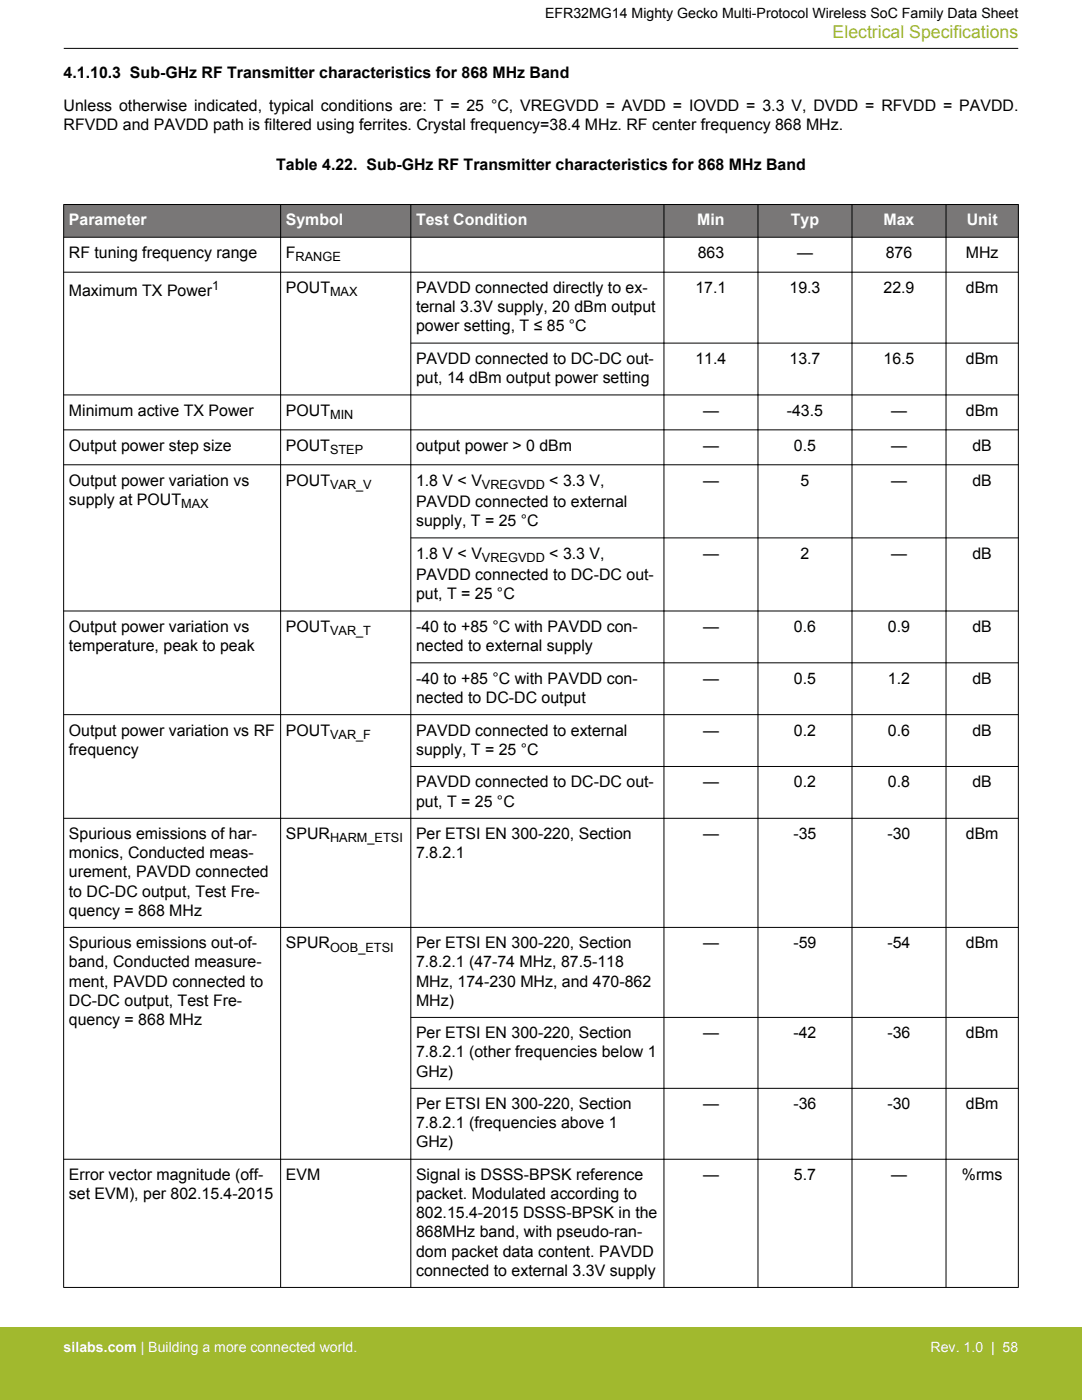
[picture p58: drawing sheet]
<svg xmlns="http://www.w3.org/2000/svg" width="216mm" height="279mm" viewBox="0 0 216 279" stroke-linecap="round" stroke-linejoin="round" font-family="sans-serif">
<defs><g id="words">
<text font-size="3.5" fill="#a1b92e" x="166.1" y="7.5">Electrical Specifications</text>
<g font-size="3.2">
<text x="12.7" y="15.5">4.1.10.3 Sub-GHz RF Transmitter characteristics for 868 MHz Band</text>
<text x="12.7" y="22.2">Unless otherwise indicated, typical conditions are: T = 25 °C, VREGVDD = AVDD = IOVDD = 3.3 V, DVDD = RFVDD = PAVDD.</text>
<text x="12.7" y="26">RFVDD and PAVDD path is filtered using ferrites. Crystal frequency=38.4 MHz. RF center frequency 868 MHz.</text>
<text x="55.1" y="34">Table 4.22. Sub-GHz RF Transmitter characteristics for 868 MHz Band</text>
<text x="13.7" y="51.5">RF tuning frequency range</text>
<text x="57" y="51.5">F</text>
<text x="139.2" y="51.5">863</text>
<text x="159" y="51.5">—</text>
<text x="176.7" y="51.5">876</text>
<text x="192.7" y="51.5">MHz</text>
<text x="13.7" y="59">Maximum TX Power</text>
<text x="57" y="58.5">POUT</text>
<text x="83" y="58.5">PAVDD connected directly to ex-</text>
<text x="138.8" y="58.5">17.1</text>
<text x="157.5" y="58.5">19.3</text>
<text x="176.3" y="58.5">22.9</text>
<text x="192.7" y="58.5">dBm</text>
<text x="83" y="62.3">ternal 3.3V supply, 20 dBm output</text>
<text x="83" y="66.1">power setting, T ≤ 85 °C</text>
<text x="83" y="72.7">PAVDD connected to DC-DC out-</text>
<text x="83" y="76.5">put, 14 dBm output power setting</text>
<text x="138.8" y="72.7">11.4</text>
<text x="157.5" y="72.7">13.7</text>
<text x="176.3" y="72.7">16.5</text>
<text x="192.7" y="72.7">dBm</text>
<text x="13.7" y="83">Minimum active TX Power</text>
<text x="57" y="83">POUT</text>
<text x="140.3" y="83">—</text>
<text x="157" y="83">-43.5</text>
<text x="177.8" y="83">—</text>
<text x="192.7" y="83">dBm</text>
<text x="13.7" y="90">Output power step size</text>
<text x="57" y="90">POUT</text>
<text x="83" y="90">output power &gt; 0 dBm</text>
<text x="140.3" y="90">—</text>
<text x="158.4" y="90">0.5</text>
<text x="177.8" y="90">—</text>
<text x="194" y="90">dB</text>
<text x="13.7" y="96.9">Output power variation vs</text>
<text x="13.7" y="100.7">supply at POUT</text>
<text x="57" y="96.9">POUT</text>
<text x="83" y="96.9">1.8 V &lt; V</text>
<text x="83" y="101.2">PAVDD connected to external</text>
<text x="109.6" y="96.9">&lt; 3.3 V,</text>
<text x="140.3" y="96.9">—</text>
<text x="159.7" y="96.9">5</text>
<text x="177.8" y="96.9">—</text>
<text x="194" y="96.9">dB</text>
<text x="83" y="105">supply, T = 25 °C</text>
<text x="83" y="111.5">1.8 V &lt; V</text>
<text x="109.6" y="111.5">&lt; 3.3 V,</text>
<text x="140.3" y="111.5">—</text>
<text x="159.7" y="111.5">2</text>
<text x="177.8" y="111.5">—</text>
<text x="194" y="111.5">dB</text>
<text x="83" y="115.8">PAVDD connected to DC-DC out-</text>
<text x="83" y="119.6">put, T = 25 °C</text>
<text x="13.7" y="126.1">Output power variation vs</text>
<text x="13.7" y="129.9">temperature, peak to peak</text>
<text x="57" y="126.1">POUT</text>
<text x="83" y="126.1">-40 to +85 °C with PAVDD con-</text>
<text x="83" y="129.9">nected to external supply</text>
<text x="140.3" y="126.1">—</text>
<text x="158.4" y="126.1">0.6</text>
<text x="177.2" y="126.1">0.9</text>
<text x="194" y="126.1">dB</text>
<text x="83" y="136.5">-40 to +85 °C with PAVDD con-</text>
<text x="140.3" y="136.5">—</text>
<text x="158.4" y="136.5">0.5</text>
<text x="177.2" y="136.5">1.2</text>
<text x="194" y="136.5">dB</text>
<text x="83" y="140.3">nected to DC-DC output</text>
<text x="13.7" y="146.8">Output power variation vs RF</text>
<text x="57" y="146.8">POUT</text>
<text x="83" y="146.8">PAVDD connected to external</text>
<text x="140.3" y="146.8">—</text>
<text x="158.4" y="146.8">0.2</text>
<text x="177.2" y="146.8">0.6</text>
<text x="194" y="146.8">dB</text>
<text x="13.7" y="150.6">frequency</text>
<text x="83" y="150.6">supply, T = 25 °C</text>
<text x="83" y="157.1">PAVDD connected to DC-DC out-</text>
<text x="83" y="161">put, T = 25 °C</text>
<text x="140.3" y="157.1">—</text>
<text x="158.4" y="157.1">0.2</text>
<text x="177.2" y="157.1">0.8</text>
<text x="194" y="157.1">dB</text>
<text x="13.7" y="167.5">Spurious emissions of har-</text>
<text x="57" y="167.5">SPUR</text>
<text x="83" y="167.5">Per ETSI EN 300-220, Section</text>
<text x="140.3" y="167.5">—</text>
<text x="158.3" y="167.5">-35</text>
<text x="177.1" y="167.5">-30</text>
<text x="192.7" y="167.5">dBm</text>
<text x="13.7" y="171.3">monics, Conducted meas-</text>
<text x="83" y="171.3">7.8.2.1</text>
<text x="13.7" y="175.1">urement, PAVDD connected</text>
<text x="13.7" y="178.9">to DC-DC output, Test Fre-</text>
<text x="13.7" y="182.7">quency = 868 MHz</text>
<text x="13.7" y="189.3">Spurious emissions out-of-</text>
<text x="57" y="189.3">SPUR</text>
<text x="83" y="189.3">Per ETSI EN 300-220, Section</text>
<text x="140.3" y="189.3">—</text>
<text x="158.3" y="189.3">-59</text>
<text x="177.1" y="189.3">-54</text>
<text x="192.7" y="189.3">dBm</text>
<text x="13.7" y="193.1">band, Conducted measure-</text>
<text x="13.7" y="196.9">ment, PAVDD connected to</text>
<text x="83" y="193.1">7.8.2.1 (47-74 MHz, 87.5-118</text>
<text x="83" y="196.9">MHz, 174-230 MHz, and 470-862</text>
<text x="13.7" y="200.7">DC-DC output, Test Fre-</text>
<text x="83" y="200.7">MHz)</text>
<text x="13.7" y="204.5">quency = 868 MHz</text>
<text x="83" y="207.2">Per ETSI EN 300-220, Section</text>
<text x="140.3" y="207.2">—</text>
<text x="158.3" y="207.2">-42</text>
<text x="177.1" y="207.2">-36</text>
<text x="192.7" y="207.2">dBm</text>
<text x="83" y="211">7.8.2.1 (other frequencies below 1</text>
<text x="83" y="214.8">GHz)</text>
<text x="83" y="221.4">Per ETSI EN 300-220, Section</text>
<text x="140.3" y="221.4">—</text>
<text x="158.3" y="221.4">-36</text>
<text x="177.1" y="221.4">-30</text>
<text x="192.7" y="221.4">dBm</text>
<text x="83" y="225.2">7.8.2.1 (frequencies above 1</text>
<text x="83" y="229">GHz)</text>
<text x="13.7" y="235.5">Error vector magnitude (off-</text>
<text x="13.7" y="239.3">set EVM), per 802.15.4-2015</text>
<text x="57" y="235.5">EVM</text>
<text x="83" y="235.5">Signal is DSSS-BPSK reference</text>
<text x="83" y="239.3">packet. Modulated according to</text>
<text x="140.3" y="235.5">—</text>
<text x="158.4" y="235.5">5.7</text>
<text x="177.8" y="235.5">—</text>
<text x="191.9" y="235.5">%rms</text>
<text x="83" y="243.2">802.15.4-2015 DSSS-BPSK in the</text>
<text x="83" y="247">868MHz band, with pseudo-ran-</text>
<text x="83" y="250.8">dom packet data content. PAVDD</text>
<text x="83" y="254.6">connected to external 3.3V supply</text>
</g>
<g font-size="3.2" fill="#fff">
<text x="13.7" y="45">Parameter</text>
<text x="57" y="45">Symbol</text>
<text x="83" y="45">Test Condition</text>
<text x="139.1" y="45">Min</text>
<text x="157.8" y="45">Typ</text>
<text x="176.3" y="45">Max</text>
<text x="192.9" y="45">Unit</text>
</g>
<text font-size="2.8" x="108.8" y="3.5">EFR32MG14 Mighty Gecko Multi-Protocol Wireless SoC Family Data Sheet</text>
<g font-size="2.8" fill="#fff">
<text x="12.7" y="269.9">silabs.com | Building a more connected world.</text>
<text x="185.7" y="269.9">Rev. 1.0 | 58</text>
</g>
<g font-size="2.5">
<text x="59" y="52.2">RANGE</text>
<text x="42.3" y="57.9">1</text>
<text x="65.9" y="59.1">MAX</text>
<text x="65.9" y="83.6">MIN</text>
<text x="65.9" y="90.6">STEP</text>
<text x="36.2" y="101.4">MAX</text>
<text x="65.9" y="97.6">VAR_V</text>
<text x="96.2" y="97.6">VREGVDD</text>
<text x="96.2" y="112.2">VREGVDD</text>
<text x="65.9" y="126.8">VAR_T</text>
<text x="65.9" y="147.4">VAR_F</text>
<text x="65.9" y="168.1">HARM_ETSI</text>
<text x="65.9" y="189.9">OOB_ETSI</text>
</g>
</g></defs>
<g fill="#797777">
<path d="M12.7 40.8h190.5v6.6h-190.5z" fill-rule="evenodd"/>
<path d="M12.7 40.8h190.5v6.6h-190.5z" fill-rule="evenodd"/>
</g>
<g fill="none" stroke="#000" stroke-width=".2">
<path d="M12.7 9.7h190.5M12.7 40.8h190.5M12.7 47.4h190.5M12.7 54.3h190.5M12.7 40.8v216.2M56 40.8v216.2M82 40.8v216.2M132.5 40.8v216.2M151.2 40.8v216.2M170 40.8v216.2M188.8 40.8v216.2M203.2 40.8v216.2"/>
<path d="M81.9 68.5h121.3M203.2 78.8h-190.5M12.7 85.8h190.5M12.7 92.8h190.5M81.9 107.3h121.3M81.9 132.3h121.3M203.2 121.9h-190.5M12.7 142.6h190.5M81.9 153h121.3M12.7 163.3h190.5M12.7 185.1h190.5M81.9 203h121.3"/>
<path d="M81.9 217.2h121.3M203.2 231.4h-190.5M12.7 256.9h190.5"/>
</g>
<path d="M0 264.9h215.9v14.5h-215.9z" fill="#a1b92e"/>
<use href="#words"/>
</svg>
